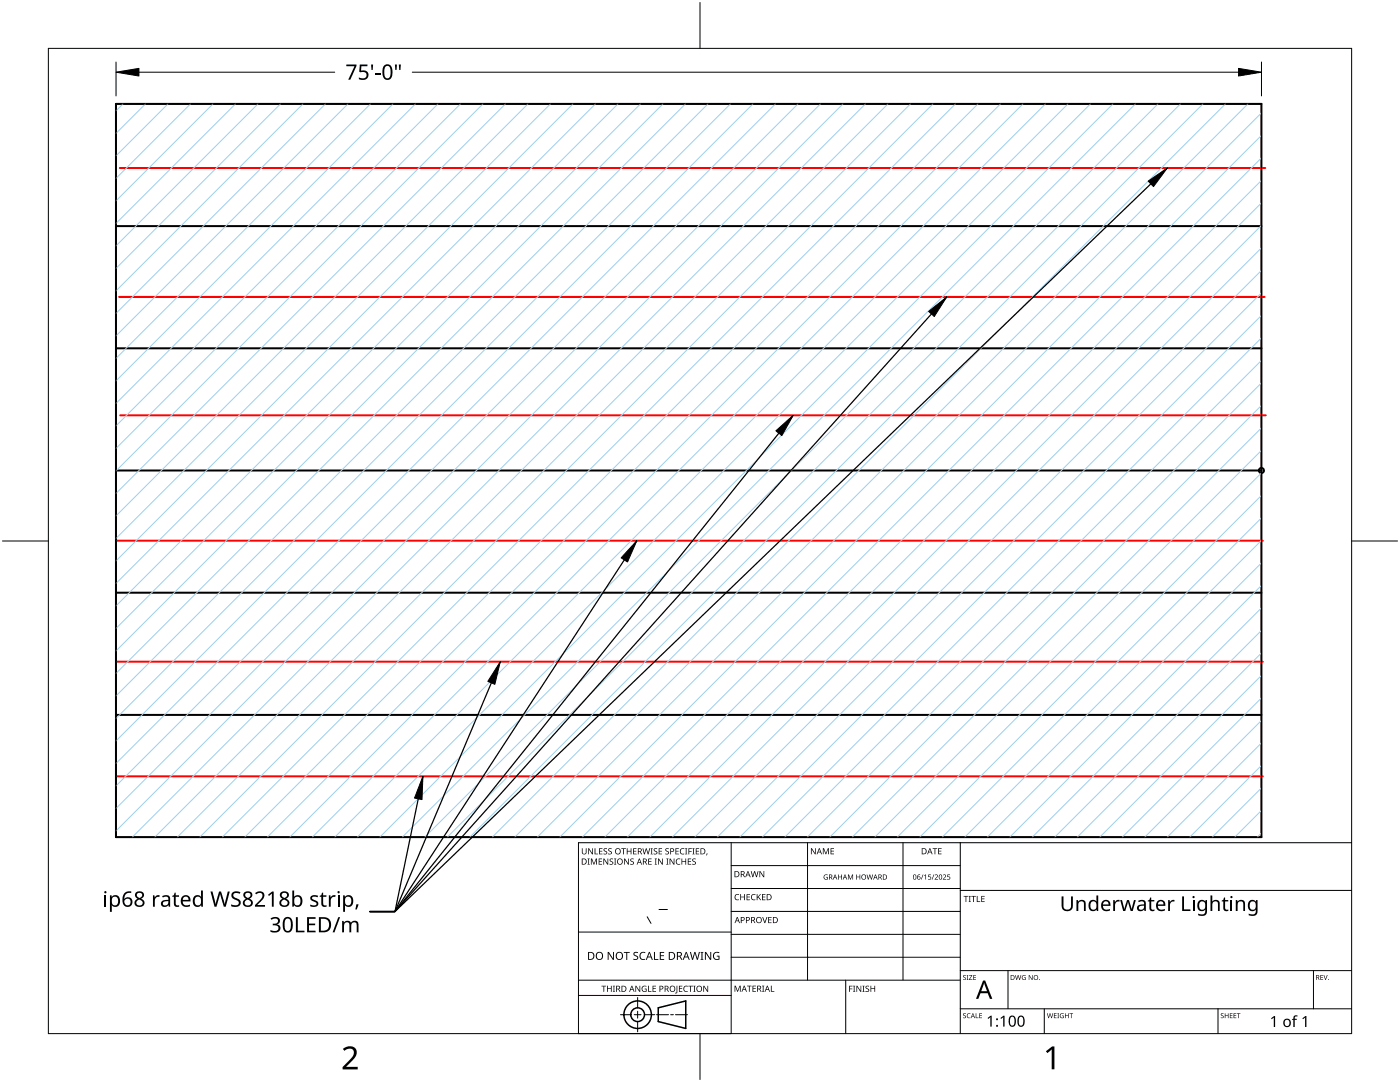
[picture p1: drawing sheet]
<svg xmlns="http://www.w3.org/2000/svg" width="279mm" height="216mm" viewBox="0 0 279 216" stroke-linecap="round" stroke-linejoin="round" font-family="sans-serif">
<path d="M23.1 20.7h228.6v146.3h-228.6zM23.1 45.1h228.6M23.1 69.5h228.6M23.1 93.9h228.6M23.1 118.3h228.6M23.1 142.7h228.6" fill="none" stroke="#000" stroke-width=".4"/>
<circle cx="251.7" cy="93.9" r=".5" fill="none" stroke="#000" stroke-width=".4"/>
<path d="M23.9 33.5h228.6M23.8 59.2h228.6M24 82.9h228.6M23.4 107.9h228.6M23.4 132h228.6M23.4 154.9h228.6" fill="none" stroke="#f00" stroke-width=".4"/>
<g fill="none" stroke="#9dcfed" stroke-width=".2">
<path d="M24.5 20.7l-1.3 1.4M29 20.7l-5.8 5.9M33.5 20.7l-10.3 10.4M38 20.7l-14.8 14.9M42.5 20.7l-19.3 19.4M47 20.7l-23.8 23.9M51.5 20.7l-28.3 28.4M56 20.7l-32.8 32.9M60.5 20.7l-37.3 37.3M65 20.7l-41.8 41.8M69.4 20.7l-46.2 46.3M73.9 20.7l-50.7 50.8"/>
<path d="M78.4 20.7l-55.2 55.3M82.9 20.7l-59.7 59.8M87.4 20.7l-64.2 64.3M91.9 20.7l-68.7 68.8M96.4 20.7l-73.2 73.3M100.9 20.7l-77.7 77.8M105.4 20.7l-82.2 82.2M109.9 20.7l-86.7 86.7M114.3 20.7l-91.1 91.2M118.8 20.7l-95.6 95.7M123.3 20.7l-100.1 100.2M127.8 20.7l-104.6 104.7"/>
<path d="M132.3 20.7l-109.1 109.2M136.8 20.7l-113.6 113.7M141.3 20.7l-118.1 118.2M145.8 20.7l-122.6 122.7M150.3 20.7l-127.1 127.1M154.8 20.7l-131.6 131.6M159.2 20.7l-136 136.1M163.7 20.7l-140.5 140.6M168.2 20.7l-145 145.1M172.7 20.7l-146.3 146.4M177.2 20.7l-146.3 146.4M181.7 20.7l-146.3 146.4"/>
<path d="M186.2 20.7l-146.3 146.4M190.7 20.7l-146.4 146.4M195.2 20.7l-146.4 146.4M199.7 20.7l-146.4 146.4M204.1 20.7l-146.3 146.4M208.6 20.7l-146.3 146.4M213.1 20.7l-146.3 146.4M217.6 20.7l-146.3 146.4M222.1 20.7l-146.3 146.4M226.6 20.7l-146.3 146.4M231.1 20.7l-146.3 146.4M235.6 20.7l-146.3 146.4"/>
<path d="M240.1 20.7l-146.4 146.4M244.6 20.7l-146.4 146.4M249 20.7l-146.3 146.4M251.8 22.5l-144.6 144.6M251.8 27l-140.1 140.1M251.8 31.5l-135.6 135.6M251.8 36l-131.1 131.1M251.8 40.5l-126.6 126.6M251.8 45l-122.1 122.1M251.8 49.5l-117.6 117.6M251.8 53.9l-113.2 113.2M251.8 58.4l-108.7 108.7"/>
<path d="M251.8 62.9l-104.2 104.2M251.8 67.4l-99.7 99.7M251.8 71.9l-95.2 95.2M251.8 76.4l-90.7 90.7M251.8 80.9l-86.2 86.2M251.8 85.4l-81.7 81.7M251.8 89.9l-77.2 77.2M251.8 94.4l-72.7 72.7M251.8 98.8l-68.3 68.3M251.8 103.3l-63.8 63.8M251.8 107.8l-59.3 59.3M251.8 112.3l-54.8 54.8"/>
<path d="M251.8 116.8l-50.3 50.3M251.8 121.3l-45.8 45.8M251.8 125.8l-41.3 41.3M251.8 130.3l-36.8 36.8M251.8 134.8l-32.3 32.3M251.8 139.3l-27.8 27.8M251.8 143.7l-23.4 23.4M251.8 148.2l-18.9 18.9M251.8 152.7l-14.4 14.4M251.8 157.2l-9.9 9.9M251.8 161.7l-5.4 5.4M251.8 166.2l-.9 .9"/>
</g>
<path d="M23.2 20.7h228.6v146.4h-228.6z" fill="none" stroke="#000" stroke-width=".2"/>
<path d="M9.7 9.7h260v196.5h-260z" fill="none" stroke="#000" stroke-width=".2"/>
<path d="M139.7 .5v9.2M.5 108h9.2M269.7 108h9.2M139.7 206.2v9.2" fill="none" stroke="#000" stroke-width=".2"/>
<path d="M68.4 209.3a1.64 1.64 0 0 1 2.8 .4 2.52 2.52 0 0 1-1.2 2.2l-.9 1h2.3v.5h-3v-.5l1.2-1.2a1.95 1.95 0 0 0 .9-2.1 1.23 1.23 0 0 0-1.8 .1zM208.7 209.8l1.3-1h.4v4.6h-.5v-4l-.9 .7z" fill="#000"/>
<g fill="none" stroke="#000" stroke-width=".2">
<path d="M145.9 168.1v38.1h-30.5v-38.1h154.3M145.9 172.7h45.7M145.9 177.3h45.7M161.2 168.1v27.5M180.2 168.1v27.5M191.6 168.1v38.1M191.6 177.7h78.1M115.4 198.6h30.5M115.4 195.6h76.2M115.4 186h30.5M127.3 199v2.1M129.2 182.9l.7 1.4"/>
<path d="M131.5 181.5h1.7M145.9 181.9h45.7M145.9 186.4h45.7M145.9 191h45.7M168.8 195.6v10.6M191.6 193.7h78.1M201.2 193.7v7.6M262.1 193.7v7.6M123.8 202.5h2.1M126.6 202.5h1.3M127.3 201.8v1.4M127.3 203.8v2.1"/>
<path d="M128.6 202.5h2.1M131 202.5h2.4M133.8 202.5h.6M134.8 202.5h2.4M191.6 201.3h78.1M208.4 201.3v4.9M243.1 201.3v4.9"/>
</g>
<g fill="#000">
<path d="M116.1 169.3h.2v.8a.32 .32 0 0 0 .3 .3 .32 .32 0 0 0 .3-.3v-.8h.2v.8a.47 .47 0 0 1-.5 .4 .47 .47 0 0 1-.5-.5zM117.3 171.3h.4l-.1 .1v1l.1 .1h-.4l.1-.1v-1zM117.4 169.3h.2l.6 1v-1h.1v1.2h-.1l-.7-1v1h-.1zM117.9 171.3h.3l.3 1 .4-1h.2v1.2h-.1v-1l-.4 1h-.1l-.4-1v1h-.2zM118.7 169.3h.1v1h.6v.2h-.7zM119.5 171.3h.7v.1h-.6v.4h.5v.2h-.5v.4h.6v.1h-.7zM119.6 169.3h.6v.1h-.5v.4h.5v.1h-.5v.4h.5v.2h-.6zM120.5 169.4l.4-.1h.3l-.1 .1a.25 .25 0 0 0-.4-.1 .25 .25 0 0 0 0 .4 .4 .4 0 0 1 .5 .3 .4 .4 0 0 1-.3 .5 .4 .4 0 0 1-.5-.2h.2a.27 .27 0 0 0 .4-.1 .27 .27 0 0 0-.3-.3l-.2-.2zM120.4 171.3h.2l.6 1v-1h.2v1.2h-.2l-.6-1v1h-.2zM121.4 169.4l.5-.1h.2v.1a.25 .25 0 0 0-.4-.1 .25 .25 0 0 0 0 .4 .4 .4 0 0 1 .4 .3 .4 .4 0 0 1-.2 .5 .4 .4 0 0 1-.5-.2h.1a.27 .27 0 0 0 .5-.1 .27 .27 0 0 0-.4-.3l-.2-.2zM121.7 171.4l.4-.1 .3 .1-.1 .1a.25 .25 0 0 0-.4-.1 .25 .25 0 0 0 0 .4 .4 .4 0 0 1 .5 .3 .4 .4 0 0 1-.3 .5 .4 .4 0 0 1-.5-.3l.2 .1a.27 .27 0 0 0 .4-.2 .27 .27 0 0 0-.3-.3l-.2-.2zM122.5 171.3h.5l-.2 .1v1l.2 .1h-.5l.2-.1v-1z"/>
<path d="M124 169.3h.9v.1h-.4v1.1h-.1v-1.1h-.4zM124.6 171.3h.1l.7 1v-1h.1v1.2h-.2l-.6-1v1h-.1zM125.1 169.3h.1v.5h.7v-.5h.1v1.2h-.1v-.6h-.7v.6h-.1zM125.8 171.4l.5-.1 .2 .1v.1a.25 .25 0 0 0-.4-.1 .25 .25 0 0 0 0 .4 .4 .4 0 0 1 .4 .3 .4 .4 0 0 1-.2 .5 .4 .4 0 0 1-.5-.3l.1 .1a.27 .27 0 0 0 .5-.2 .27 .27 0 0 0-.4-.3l-.2-.2zM126.4 169.3h.6v.1h-.5v.4h.5v.1h-.5v.4h.5v.2h-.6zM128.2 169.3h.2l.2 1 .3-1h.2l.2 1 .3-1h.1l-.3 1.2h-.1l-.3-1.1-.3 1.1h-.2zM129.4 171.3h.6v.1h-.5v.4h.5v.2h-.5v.4h.5v.1h-.6zM129.8 169.3h.5l-.2 .1v1l.2 .1h-.5l.2-.1v-1zM130.7 171.3h.4l-.1 .1v1l.1 .1h-.4l.1-.1v-1zM130.5 169.4l.4-.1h.3l-.1 .1a.25 .25 0 0 0-.4-.1 .25 .25 0 0 0 0 .4 .4 .4 0 0 1 .5 .3 .4 .4 0 0 1-.3 .5 .4 .4 0 0 1-.5-.2h.2a.27 .27 0 0 0 .4-.1 .27 .27 0 0 0-.3-.3l-.2-.2zM131.4 169.3h.7v.1h-.5v.4h.5v.1h-.5v.4h.5v.2h-.7zM131.3 171.3h.2l.7 1-.1-1h.2v1.2h-.2l-.6-1v1h-.2z"/>
<path d="M133 171.3h.4l-.1 .1v1l.1 .1h-.4l.1-.1v-1zM132.8 169.4l.4-.1h.3l-.1 .1a.25 .25 0 0 0-.3-.1 .25 .25 0 0 0 0 .4 .4 .4 0 0 1 .4 .3 .4 .4 0 0 1-.3 .5 .4 .4 0 0 1-.4-.2h.1a.27 .27 0 0 0 .5-.1 .27 .27 0 0 0-.4-.3l-.2-.2zM133.6 171.3h.2l.7 1v-1h.1v1.2h-.2l-.6-1v1h-.2zM135 171.5l.5-.2 .3 .1-.1 .1a.49 .49 0 0 0-.7 .4 .49 .49 0 0 0 .7 .5 .52 .52 0 0 1-.6 0 .52 .52 0 0 1-.2-.6zM134.8 169.3h.7v.1h-.6v.4h.5v.1h-.5v.4h.6v.2h-.7zM135.8 169.4l.5-.2 .3 .1-.1 .1a.49 .49 0 0 0-.7 .5 .49 .49 0 0 0 .8 .4 .52 .52 0 0 1-.7 .1 .52 .52 0 0 1-.2-.6zM136 171.3h.2v.5h.6v-.5h.1v1.2h-.1v-.5h-.6v.5h-.2zM136.7 169.3h.5l-.2 .1v1l.2 .1h-.5l.2-.1v-1zM137.4 169.3h.7v.1h-.6v.4h.5v.2h-.5v.5h-.1zM137.3 171.3h.6v.1h-.5v.4h.5v.2h-.5v.4h.5v.1h-.6zM138.2 169.3h.4l-.1 .1v1l.1 .1h-.4l.1-.1v-1zM138.2 171.4l.4-.1 .3 .1-.1 .1a.25 .25 0 0 0-.4-.1 .25 .25 0 0 0 0 .4 .4 .4 0 0 1 .5 .3 .4 .4 0 0 1-.3 .5 .4 .4 0 0 1-.5-.3l.2 .1a.27 .27 0 0 0 .4-.2 .27 .27 0 0 0-.3-.3l-.2-.2z"/>
<path d="M138.9 169.3h.6v.1h-.5v.4h.5v.1h-.5v.4h.5v.2h-.6zM141 170.3h.2l-.3 .4zM146.8 178.6l.4-.2 .3 .1v.1a.49 .49 0 0 0-.7 .4 .49 .49 0 0 0 .7 .5 .52 .52 0 0 1-.7 0 .52 .52 0 0 1-.2-.6zM147.7 178.4h.2v.5h.6v-.5h.2v1.2h-.2v-.5h-.6v.5h-.2zM149 178.4h.7v.1h-.5v.4h.4v.2h-.4v.4h.5v.1h-.7zM150 178.6l.5-.2 .3 .1-.1 .1a.49 .49 0 0 0-.7 .4 .49 .49 0 0 0 .8 .5 .52 .52 0 0 1-.7 0 .52 .52 0 0 1-.2-.6zM149.8 173.8h.2l.2 1.1 .3-1.1h.2l.3 1.1 .2-1.1h.2l-.3 1.2h-.2l-.3-1-.3 1h-.1zM151 178.4h.2v.6l.5-.6h.2l-.5 .5 .5 .7h-.2l-.4-.6-.1 .6h-.2zM151.6 173.8h.1l.7 1v-1h.1v1.2h-.2l-.6-1v1h-.1zM152.1 178.4h.7v.1h-.6v.4h.5v.2h-.5v.4h.6v.1h-.7zM161.8 169.3h.2l.7 1v-1h.1v1.2h-.2l-.6-1v1h-.2zM164.2 169.3h.2l.4 .9 .4-.9h.2v1.2h-.1v-1.1l-.4 1.1h-.1l-.4-1.1v1.1h-.2z"/>
<path d="M164.5 174.6l.5-.1h.2l-.1 .2a.42 .42 0 0 0-.6 .3 .42 .42 0 0 0 .6 .4v-.3h-.2v-.1h.3v.5a.56 .56 0 0 1-.7-.1 .56 .56 0 0 1 0-.8zM165.8 169.3h.6v.1h-.5v.4h.5v.1h-.5v.4h.5v.2h-.6zM167.3 174.5h.1v.4h.5v-.4h.1v1h-.1v-.5h-.5v.5h-.1zM169.2 174.5h.2l.3 .8 .4-.8h.1v1h-.1v-.9l-.4 .9-.4-.9v.9h-.1zM170.9 174.5h.1v.4h.5v-.4h.2v1h-.2v-.5h-.5v.5h-.1zM172.9 174.5h.2l.2 .9 .2-.9h.2l.2 .9 .2-.9h.1l-.2 1h-.2l-.2-.9-.3 .9h-.1zM184.2 174.5h.1l-.4 1h-.1zM184.4 174.7l.4-.2v1h-.1v-.9l-.2 .2zM185.3 174.5h.5v.1h-.4v.3a.34 .34 0 0 1 .4 .2 .34 .34 0 0 1-.1 .4 .34 .34 0 0 1-.5-.1 .27 .27 0 0 0 .4 .1 .27 .27 0 0 0 .1-.4 .27 .27 0 0 0-.4-.1zM186.3 174.5h.2l-.4 1h-.1zM186.1 169.3h.9v.1h-.3v1.1h-.2v-1.1h-.4zM186.5 174.6a.37 .37 0 0 1 .6 0 .37 .37 0 0 1-.2 .6l-.2 .2h.5v.1h-.7l.3-.4a.27 .27 0 0 0 .3-.3 .27 .27 0 0 0-.4-.2z"/>
<path d="M187.2 169.3h.7v.1h-.5v.4h.5v.1h-.5v.4h.5v.2h-.7zM188.2 174.6a.37 .37 0 0 1 .6 0 .37 .37 0 0 1-.3 .6l-.2 .2h.5v.1h-.6l.2-.4a.27 .27 0 0 0 .3-.3 .27 .27 0 0 0-.4-.2zM189.1 174.5h.5v.1h-.4v.3a.34 .34 0 0 1 .4 .2 .34 .34 0 0 1-.1 .4 .34 .34 0 0 1-.5-.1 .27 .27 0 0 0 .4 .1 .27 .27 0 0 0 .1-.4 .27 .27 0 0 0-.4-.1zM192.3 178.8h.9v.1h-.3v1.1h-.2v-1.1h-.4zM193.3 178.8h.5l-.2 .1v1l.2 .1h-.5l.2-.1v-1zM193.8 178.8h1v.1h-.4v1.1h-.2v-1.1h-.4zM194.9 178.8h.2v1.1h.5v.1h-.7zM195.8 178.8h.7v.1h-.5v.4h.5v.1h-.5v.5h.5v.1h-.7zM211.9 178.9h.3v1.9a.76 .76 0 0 0 .8 .7 .76 .76 0 0 0 .8-.7v-1.9h.3v1.9a1.12 1.12 0 0 1-1.1 1 1.12 1.12 0 0 1-1.1-1.1zM222.2 179.6h.3v.4l.4-.4h.5v.3h-.5l-.3 .3-.1 1.6h-.3zM233.1 179.6h.3l.1 .4 .4-.4h.5v.3h-.5l-.3 .3-.1 1.6h-.4zM120 196.7h1v.1h-.4v1.1h-.2v-1.1h-.4z"/>
<path d="M121.1 196.7h.2v.5h.6v-.5h.2v1.2h-.2v-.6h-.6v.6h-.2zM121.3 190h.2l.8 1.3v-1.3h.2v1.5h-.2l-.8-1.3v1.3h-.2zM122.3 196.7h.4l-.1 .1v1l.1 .1h-.4l.2-.1v-1zM124.5 190h1.2v.1h-.5v1.4h-.2v-1.4h-.5zM126.5 190.1l.3-.2 .5 .1-.1 .2a.33 .33 0 0 0-.6 .1 .33 .33 0 0 0 .4 .4 .47 .47 0 0 1 .3 .6 .47 .47 0 0 1-.6 .2h-.3v-.2l.2 .1a.35 .35 0 0 0 .6-.2 .35 .35 0 0 0-.5-.4l-.3-.3zM126.8 196.7h.2l.6 1v-1h.2v1.2h-.2l-.7-1 .1 1h-.2zM127.8 190.1l.6-.2 .4 .1-.1 .2a.63 .63 0 0 0-.9 .6 .63 .63 0 0 0 1 .5v.2a.83 .83 0 0 1-1.1-.3 .83 .83 0 0 1 .1-1.1zM128.2 196.8l.6-.1 .2 .1v.1a.5 .5 0 0 0-.8 .4 .5 .5 0 0 0 .7 .5v-.4h-.3v-.1h.4v.6a.66 .66 0 0 1-.8-.2 .66 .66 0 0 1 0-.9zM129.3 196.7h.2v1.1h.5v.1h-.7zM130.5 190h.2v1.4h.7v.1h-.9zM130.2 196.7h.7v.1h-.5v.4h.5v.1h-.5v.5h.5v.1h-.7zM131.7 190h.9v.1h-.7v.5h.6v.2h-.6v.6h.7v.1h-.9z"/>
<path d="M135 196.7h.2v1.3l-.1 .2h-.3l-.1-.1 .3-.2zM135.5 196.7h.7v.1h-.5v.4h.4v.1h-.4v.5h.5v.1h-.7zM136.5 196.8l.5-.1 .3 .1-.1 .1a.49 .49 0 0 0-.7 .4 .49 .49 0 0 0 .8 .4 .52 .52 0 0 1-.7 .1 .52 .52 0 0 1-.2-.6zM137.4 196.7h.9v.1h-.4v1.1h-.1v-1.1h-.4zM138.4 196.7h.4l-.1 .1v1l.1 .1h-.4l.1-.1v-1zM137.7 190h.2l.3 1.3 .4-1.3h.2l.4 1.3 .3-1.3h.2l-.4 1.5h-.2l-.4-1.3-.4 1.3h-.2zM139.8 190h.6l-.2 .1v1.3l.2 .1h-.6l.2-.1v-1.3zM140.4 196.7h.1l.7 1v-1h.1v1.2h-.1l-.7-1v1h-.1zM140.7 190h.2l.9 1.3-.1-1.3h.2v1.5h-.2l-.8-1.3v1.3h-.2zM142.5 190.1l.6-.2 .5 .1-.1 .2a.65 .65 0 0 0-1 .5 .65 .65 0 0 0 .9 .6v-.4h-.4v-.2h.6v.8a.86 .86 0 0 1-1.1-.2 .86 .86 0 0 1 0-1.2zM146.6 196.7h.2l.4 1 .4-1h.2v1.2h-.1v-1.1l-.4 1.1h-.2l-.4-1.1v1.1h-.1zM149.1 196.7h.9v.1h-.4v1.1h-.1v-1.1h-.4z"/>
<path d="M150.2 196.7h.7v.1h-.6v.4h.5v.1h-.5v.5h.6v.1h-.7zM152.1 183h.2l.3 1 .4-1h.1l-.4 1.2h-.1zM152.1 196.7h.4l-.1 .1v1l.1 .1h-.4l.1-.1v-1zM153.8 196.7h.2v1.1h.5v.1h-.7zM153.3 183h.7v.1h-.5v.4h.5v.1h-.5v.5h.5v.1h-.7zM169.5 196.7h.6v.1h-.5v.5h.5v.1h-.5v.5h-.1zM170.2 196.7h.5l-.2 .1v1l.2 .1h-.5l.2-.1v-1zM170.9 196.7h.2l.6 1v-1h.2v1.2h-.2l-.6-1v1h-.2zM172.1 196.7h.5l-.2 .1v1l.2 .1h-.5l.2-.1v-1zM172.8 196.8l.4-.1h.2v.2a.25 .25 0 0 0-.4-.1 .25 .25 0 0 0 0 .4 .4 .4 0 0 1 .5 .3 .4 .4 0 0 1-.3 .4 .4 .4 0 0 1-.5-.2l.2 .1a.27 .27 0 0 0 .4-.2 .27 .27 0 0 0-.3-.3l-.3-.2zM173.7 196.7h.2v.5h.6v-.5h.2v1.2h-.2v-.6h-.6v.6h-.2zM192.2 194.7l.4-.1h.2l-.1 .1a.24 .24 0 0 0-.3 0 .24 .24 0 0 0-.1 .3 .24 .24 0 0 0 .4 .1 .31 .31 0 0 1 0 .4 .31 .31 0 0 1-.5-.1 .24 .24 0 0 0 .3 .1 .24 .24 0 0 0 .1-.3l-.4-.3z"/>
<path d="M192.9 194.6h.4l-.1 .1v.7l.1 .1h-.4l.1-.1v-.7zM193.4 194.6h.6l-.5 .8h.6v.1h-.7l.5-.8h-.5zM194.2 194.6h.6v.1h-.4v.3h.4v.1h-.4v.3h.4v.1h-.6zM202.6 194.6h.1l.2 .8 .2-.8h.2l.2 .8 .2-.8h.1l-.2 .9h-.2l-.2-.8-.2 .8h-.2zM204 194.7l.4-.1h.3l-.1 .1a.4 .4 0 0 0-.6 .4 .4 .4 0 0 0 .6 .3v-.3l-.2-.1h.3v.5a.53 .53 0 0 1-.7-.1 .53 .53 0 0 1 0-.7zM205.3 194.6h.1l.6 .8v-.8h.1v.9h-.2l-.5-.8v.8h-.1zM214.8 179.6h.3l.1 .3a.83 .83 0 0 1 .9-.3 .83 .83 0 0 1 .6 .8v1.4h-.4v-1.4a.59 .59 0 0 0-.7-.5 .59 .59 0 0 0-.4 .7v1.2h-.4zM223.6 179.6h.3l.5 1.8 .5-1.8h.4l.5 1.8 .5-1.8h.4l-.6 2.2h-.5l-.5-1.8-.5 1.8h-.4zM229.5 179.1h.2v.5h.7v.3h-.7v1.2l.2 .4h.5v.3a.67 .67 0 0 1-1-.7v-1.2h-.3v-.2l.3-.1zM235.9 178.9h.4v2.6h1.3v.3h-1.7zM241.6 178.7h.3v1.2a.84 .84 0 0 1 .9-.3 .84 .84 0 0 1 .6 .8v1.4h-.3v-1.4a.59 .59 0 0 0-.7-.5 .59 .59 0 0 0-.5 .8v1.1h-.3zM244.3 179.1h.2v.5h.6v.3h-.6v1.2l.2 .4h.4v.3a.67 .67 0 0 1-1-.7v-1.2h-.3v-.2l.3-.1z"/>
<path d="M246.6 179.6h.3l.1 .3a.83 .83 0 0 1 .9-.3 .83 .83 0 0 1 .6 .8v1.4h-.4v-1.4a.59 .59 0 0 0-.7-.5 .59 .59 0 0 0-.4 .7v1.2h-.4zM263.5 194.6h.6v.1h-.5v.3h.4v.1h-.4v.3h.5v.1h-.6zM264.1 194.6h.2l.2 .8 .3-.8h.2l-.4 .9h-.1zM192.2 202.3l.4-.1h.2l-.1 .1a.24 .24 0 0 0-.3 0 .24 .24 0 0 0-.1 .3 .24 .24 0 0 0 .4 .1 .31 .31 0 0 1 0 .5 .31 .31 0 0 1-.5-.2 .24 .24 0 0 0 .3 .1 .24 .24 0 0 0 .1-.3l-.4-.2zM193.1 202.3l.3-.1h.3l-.1 .1a.39 .39 0 0 0-.5 .4 .39 .39 0 0 0 .5 .3 .46 .46 0 0 1-.6 0 .46 .46 0 0 1 .1-.7zM194.7 202.2h.1v.8h.5v.2h-.6zM195.4 202.2h.6v.1h-.4v.3h.4v.1h-.4v.4h.4v.1h-.6zM197.1 203.1l.6-.4h.2v2.2h-.3l.1-1.9-.5 .3zM199.7 203.1l.6-.4h.2v2.2h-.3v-1.9l-.4 .3zM209 202.2h.1l.2 .8 .2-.8h.1l.3 .8 .2-.8h.1l-.3 1h-.1l-.2-.9-.3 .9h-.1zM210.3 202.2h.6v.1h-.4v.3h.3v.1h-.3v.4h.4v.1h-.6zM211 202.2h.4l-.2 .1v.8l.2 .1h-.4l.1-.1v-.8z"/>
<path d="M211.6 202.3l.7-.1-.1 .1a.4 .4 0 0 0-.6 .4 .4 .4 0 0 0 .6 .3v-.2l-.2-.2h.3v.5a.53 .53 0 0 1-.7-.1 .53 .53 0 0 1 0-.7zM212.5 202.2h.2v.4h.5v-.4h.1v1h-.1v-.5h-.5v.5h-.2zM213.4 202.2h.8v.1h-.3v.9h-.2v-.9h-.3zM243.7 202.3l.3-.1h.2v.1a.24 .24 0 0 0-.3 0 .24 .24 0 0 0-.1 .3 .24 .24 0 0 0 .3 .1 .31 .31 0 0 1 0 .5 .31 .31 0 0 1-.5-.2 .24 .24 0 0 0 .4 .1 .24 .24 0 0 0 0-.3l-.3-.2zM244.4 202.2h.2v.4h.5v-.4h.1v1h-.1v-.5h-.5v.5h-.2zM245.4 202.2h.6v.1h-.4v.3h.4v.1h-.4v.4h.4v.1h-.6zM246.2 202.2h.5v.1h-.4v.3h.4v.1h-.4v.4h.4v.1h-.5zM246.8 202.2h.8v.1h-.3v.9h-.2v-.9h-.3zM253.7 203.2l.6-.5h.2v2.2h-.3v-1.9l-.4 .4zM258.2 202.7l.3-.1h.5l-.1 .3-.4-.1-.1 .2v.3h.4v.2h-.4v1.4h-.3v-1.4h-.3l.3-.2zM259.9 203.2l.6-.5h.2v2.2h-.2v-1.9l-.5 .4z"/>
<path d="M116.1 171.3h.4a.61 .61 0 0 1 .6 .6 .61 .61 0 0 1-.6 .6h-.4zM116.3 171.4v1h.1a.48 .48 0 0 0 .5-.5 .48 .48 0 0 0-.4-.5z"/>
<path d="M122.7 169.9a.61 .61 0 0 1 1.2 0 .61 .61 0 0 1-1.2 0zM122.9 169.9a.45 .45 0 0 0 .9 0 .45 .45 0 0 0-.9 0z"/>
<path d="M123.1 171.9a.61 .61 0 0 1 1.2 0 .61 .61 0 0 1-1.2 0zM123.3 171.9a.45 .45 0 0 0 .9 0 .45 .45 0 0 0-.9 0z"/>
<path d="M127.3 169.3h.3a.35 .35 0 0 1 .5 .2 .35 .35 0 0 1-.3 .4l.4 .6h-.2l-.3-.5h-.3v.5h-.1zM127.4 169.4v.4h.2a.23 .23 0 0 0 .3-.2 .23 .23 0 0 0-.3-.2z"/>
<path d="M127.5 171.3h.2l.4 1.2h-.1l-.2-.4h-.4l-.2 .4h-.1zM127.6 171.5l-.2 .5h.4z"/>
<path d="M128.3 171.3h.3a.35 .35 0 0 1 .5 .2 .35 .35 0 0 1-.3 .5l.4 .5h-.2l-.3-.5h-.2v.5h-.2zM128.5 171.4v.5h.1a.23 .23 0 0 0 .3-.2 .23 .23 0 0 0-.3-.3z"/>
<path d="M133.8 169.3h.3a.41 .41 0 0 1 .4 .5 .41 .41 0 0 1-.6 .2v.5h-.1zM133.9 169.4v.5a.29 .29 0 0 0 .5-.3 .29 .29 0 0 0-.5-.2z"/>
<path d="M139.8 169.3h.4a.61 .61 0 0 1 .6 .6 .61 .61 0 0 1-.7 .6h-.3zM140 169.4v.9h.1a.48 .48 0 0 0 .5-.4 .48 .48 0 0 0-.4-.5z"/>
<path d="M146.6 173.8h.4a.61 .61 0 0 1 .6 .6 .61 .61 0 0 1-.7 .6h-.3zM146.7 174v.9h.2a.48 .48 0 0 0 .5-.5 .48 .48 0 0 0-.5-.4z"/>
<path d="M147.8 173.8h.4a.35 .35 0 0 1 .4 .3 .35 .35 0 0 1-.2 .4l.3 .5h-.2l-.3-.5h-.2v.5h-.2zM148 174v.4h.2a.23 .23 0 0 0 .3-.2 .23 .23 0 0 0-.3-.2z"/>
<path d="M149.2 173.8h.1l.5 1.2h-.1l-.2-.3h-.5l-.1 .3h-.2zM149.3 174l-.2 .5h.4z"/>
<path d="M153 178.4h.4a.61 .61 0 0 1 .6 .6 .61 .61 0 0 1-.6 .6h-.4zM153.2 178.5v1h.1a.48 .48 0 0 0 .5-.5 .48 .48 0 0 0-.4-.5z"/>
<path d="M163.4 169.2h.2l.5 1.3h-.2l-.2-.4h-.4l-.2 .4h-.1zM163.5 169.4l-.2 .6h.4z"/>
<path d="M165.5 174.5h.2a.29 .29 0 0 1 .4 .2 .29 .29 0 0 1-.2 .4l.3 .4h-.2l-.2-.4h-.2v.4h-.1zM165.6 174.6v.4h.1a.2 .2 0 0 0 .3-.2 .2 .2 0 0 0-.3-.2z"/>
<path d="M166.6 174.5h.1l.4 1h-.1l-.1-.3h-.4l-.2 .3h-.1zM166.7 174.6l-.2 .5h.3z"/>
<path d="M168.6 174.5h.1l.4 1h-.1l-.2-.3h-.4l-.1 .3h-.1zM168.6 174.6l-.1 .5h.3z"/>
<path d="M171.8 175a.51 .51 0 0 1 1 0 .51 .51 0 0 1-1 0zM172 175a.4 .4 0 0 0 .8 0 .4 .4 0 0 0-.8 0z"/>
<path d="M174.7 174.5h.1l.4 1h-.2l-.1-.3h-.4l-.1 .3h-.1zM174.7 174.6l-.1 .5h.3z"/>
<path d="M175.3 174.5h.3a.29 .29 0 0 1 .4 .2 .29 .29 0 0 1-.2 .4l.2 .4h-.1l-.3-.4h-.2v.4h-.1zM175.4 174.6v.4h.2a.2 .2 0 0 0 .2-.2 .2 .2 0 0 0-.2-.2z"/>
<path d="M176.2 174.5h.3a.51 .51 0 0 1 .5 .5 .51 .51 0 0 1-.5 .5h-.3zM176.3 174.6v.8h.4l.2-.3-.1-.3z"/>
<path d="M182.3 174.6h.4l.2 .5a.38 .38 0 0 1-.5 .4 .38 .38 0 0 1-.2-.6zM182.4 174.6v.1a.39 .39 0 0 0-.1 .4 .39 .39 0 0 0 .4 .3 .4 .4 0 0 0 .1-.5 .4 .4 0 0 0-.4-.3z"/>
<path d="M183.2 174.6l.4-.1-.3 .2-.1 .3a.33 .33 0 0 1 .5 .1 .33 .33 0 0 1-.3 .5 .33 .33 0 0 1-.4-.4zM183.1 175.2a.25 .25 0 0 0 .5 0 .25 .25 0 0 0-.5 0z"/>
<path d="M184 169.3h.3a.61 .61 0 0 1 .6 .6 .61 .61 0 0 1-.6 .6h-.3zM184.1 169.4v.9h.2a.48 .48 0 0 0 .5-.4 .48 .48 0 0 0-.5-.5z"/>
<path d="M185.5 169.2h.1l.5 1.3h-.1l-.2-.4h-.5l-.1 .4h-.2zM185.6 169.4l-.2 .6h.4z"/>
<path d="M187.5 174.6h.4l.1 .5a.38 .38 0 0 1-.4 .4 .38 .38 0 0 1-.2-.6zM187.6 174.6l-.1 .1a.39 .39 0 0 0-.1 .4 .39 .39 0 0 0 .4 .3 .4 .4 0 0 0 .2-.5 .4 .4 0 0 0-.4-.3z"/>
<path d="M117.4 190h.4a.79 .79 0 0 1 .8 .8 .79 .79 0 0 1-.8 .7h-.4zM117.6 190.1v1.3h.2a.62 .62 0 0 0 .6-.6 .62 .62 0 0 0-.6-.7z"/>
<path d="M119.1 190.1a.77 .77 0 0 1 1.1 .1 .77 .77 0 0 1-.2 1.1 .77 .77 0 0 1-1.1-.2v-.5zM119.3 190.2a.63 .63 0 0 0-.2 .9 .63 .63 0 0 0 .8 .2 .63 .63 0 0 0 .2-.8 .63 .63 0 0 0-.8-.3z"/>
<path d="M123 196.7h.3a.35 .35 0 0 1 .4 .2 .35 .35 0 0 1-.2 .5l.3 .5h-.1l-.3-.5h-.3v.5h-.1zM123.1 196.8v.5h.2a.23 .23 0 0 0 .3-.3 .23 .23 0 0 0-.3-.2z"/>
<path d="M123.1 190.1a.77 .77 0 0 1 1.1 .1 .77 .77 0 0 1-.2 1.1 .77 .77 0 0 1-1.1-.2v-.5zM123.3 190.2a.63 .63 0 0 0-.2 .9 .63 .63 0 0 0 .8 .2 .63 .63 0 0 0 .2-.8 .63 .63 0 0 0-.8-.3z"/>
<path d="M124 196.7h.4a.61 .61 0 0 1 .6 .6 .61 .61 0 0 1-.6 .6h-.4zM124.2 196.8v1h.2a.48 .48 0 0 0 .5-.5 .48 .48 0 0 0-.5-.5z"/>
<path d="M126 196.7h.2l.4 1.2h-.1l-.2-.4h-.4l-.2 .4h-.1zM126.1 196.8l-.2 .6h.4z"/>
<path d="M129.5 189.9h.2l.6 1.6h-.2l-.2-.5h-.6l-.2 .5h-.2zM129.6 190.1l-.3 .8h.5z"/>
<path d="M131.6 196.7h.3a.41 .41 0 0 1 .5 .5 .41 .41 0 0 1-.6 .2v.5h-.2zM131.8 196.8v.5a.29 .29 0 0 0 .4-.2 .29 .29 0 0 0-.4-.3z"/>
<path d="M132.6 196.7h.4a.35 .35 0 0 1 .4 .2 .35 .35 0 0 1-.2 .5l.3 .5h-.2l-.3-.5h-.2v.5h-.2zM132.8 196.8v.5h.2a.23 .23 0 0 0 .3-.3 .23 .23 0 0 0-.3-.2z"/>
<path d="M133.5 190h.5a.79 .79 0 0 1 .7 .8 .79 .79 0 0 1-.8 .7h-.4zM133.7 190.1v1.3h.2a.62 .62 0 0 0 .6-.6 .62 .62 0 0 0-.6-.7z"/>
<path d="M133.6 197.3a.61 .61 0 0 1 1.2 0 .61 .61 0 0 1-1.2 0zM133.8 197.3a.45 .45 0 0 0 .9 0 .45 .45 0 0 0-.9 0z"/>
<path d="M135.1 190h.4a.45 .45 0 0 1 .6 .3 .45 .45 0 0 1-.3 .5l.4 .7h-.2l-.4-.6h-.3v.6h-.2zM135.3 190.1v.6h.2a.3 .3 0 0 0 .4-.3 .3 .3 0 0 0-.4-.3z"/>
<path d="M136.9 189.9h.1l.7 1.6h-.2l-.2-.5h-.7l-.1 .5h-.3zM137 190.1l-.3 .8h.5z"/>
<path d="M138.9 197.3a.61 .61 0 0 1 1.2 0 .61 .61 0 0 1-1.2 0zM139.1 197.3a.45 .45 0 0 0 .9 0 .45 .45 0 0 0-.9 0z"/>
<path d="M147.1 183h.1l.5 1.2h-.2l-.1-.4h-.5l-.2 .4h-.1zM147.1 183.1l-.2 .6h.4z"/>
<path d="M147.8 183h.4a.41 .41 0 0 1 .4 .5 .41 .41 0 0 1-.6 .2v.5h-.2zM148 183.1v.5a.29 .29 0 0 0 .5-.2 .29 .29 0 0 0-.5-.3z"/>
<path d="M148.5 196.7h.1l.5 1.2h-.2l-.1-.4h-.5l-.2 .4h-.1zM148.5 196.8l-.2 .6h.4z"/>
<path d="M148.9 183h.3a.41 .41 0 0 1 .4 .5 .41 .41 0 0 1-.6 .2v.5h-.1zM149 183.1v.5a.29 .29 0 0 0 .5-.2 .29 .29 0 0 0-.5-.3z"/>
<path d="M149.9 183h.3a.35 .35 0 0 1 .5 .2 .35 .35 0 0 1-.3 .5l.4 .5h-.2l-.3-.5h-.2v.5h-.2zM150.1 183.1v.5h.1a.23 .23 0 0 0 .3-.3 .23 .23 0 0 0-.3-.2z"/>
<path d="M151.1 196.7h.4a.35 .35 0 0 1 .4 .2 .35 .35 0 0 1-.2 .5l.3 .5h-.2l-.3-.5h-.2v.5h-.2zM151.3 196.8v.5h.2a.23 .23 0 0 0 .2-.3 .23 .23 0 0 0-.2-.2z"/>
<path d="M150.8 183.6a.61 .61 0 0 1 1.2 0 .61 .61 0 0 1-1.2 0zM151.1 183.6a.45 .45 0 0 0 .9 0 .45 .45 0 0 0-.9 0z"/>
<path d="M153.1 196.7h.1l.5 1.2h-.2l-.1-.4h-.5l-.2 .4h-.1zM153.1 196.8l-.2 .6h.4z"/>
<path d="M154.3 183h.3a.61 .61 0 0 1 .6 .6 .61 .61 0 0 1-.6 .6h-.3zM154.4 183.1v1h.2a.48 .48 0 0 0 .5-.5 .48 .48 0 0 0-.5-.5z"/>
<path d="M196.2 195.7h.4l1.4 3.6h-.4l-.5-1.1h-1.4l-.5 1.1h-.4zM196.4 196.1l-.6 1.7h1.2z"/>
<path d="M201.7 194.6h.3a.49 .49 0 0 1 .5 .5 .49 .49 0 0 1-.5 .4h-.3zM201.8 194.7v.7h.4l.1-.2v-.3z"/>
<path d="M206.2 195.1a.5 .5 0 0 1 1 0 .5 .5 0 0 1-1 0zM206.4 195.1a.36 .36 0 0 0 .7 0 .36 .36 0 0 0-.7 0z"/>
<path d="M217.6 179.7l.6-.1 .6 .3v-1.2h.4v3.1h-.3l-.1-.3a.96 .96 0 0 1-1.2 .2 .96 .96 0 0 1-.4-1.3zM217.8 180a.85 .85 0 0 0-.2 1 .85 .85 0 0 0 .9 .5 1.01 1.01 0 0 0-.2-1.6z"/>
<path d="M220 179.9a.94 .94 0 0 1 1.2-.2 .94 .94 0 0 1 .4 1.1h-1.5a.83 .83 0 0 0 .5 .7 .83 .83 0 0 0 .9-.1v.3a1.19 1.19 0 0 1-1.5-.3 1.19 1.19 0 0 1 0-1.5zM220.3 180l-.2 .5h1.1a.54 .54 0 0 0-.3-.6 .54 .54 0 0 0-.6 .1z"/>
<path d="M227.1 179.7a.9 .9 0 0 1 1-.2 .9 .9 0 0 1 .6 .8v1.5h-.3l-.1-.3a.71 .71 0 0 1-1.1 .2 .71 .71 0 0 1 .1-1.1l1-.1a.51 .51 0 0 0-.2-.6 .51 .51 0 0 0-.6 0l-.2 .1zM227.4 180.9a.47 .47 0 0 0 .2 .7 .47 .47 0 0 0 .6-.3l.1-.6z"/>
<path d="M231 179.9a.94 .94 0 0 1 1.1-.2 .94 .94 0 0 1 .5 1.1h-1.5a.83 .83 0 0 0 .5 .7 .83 .83 0 0 0 .9-.1v.3a1.19 1.19 0 0 1-1.6-.3 1.19 1.19 0 0 1 .1-1.5zM231.3 180l-.2 .5h1.1a.54 .54 0 0 0-.3-.6 .54 .54 0 0 0-.6 .1z"/>
<path d="M239.3 179.7a.9 .9 0 0 1 1.3 .2v-.3h.3v2.2a1.1 1.1 0 0 1-1.8 .8v-.3a.87 .87 0 0 0 1.4-.3v-.5a.96 .96 0 0 1-1.2 .2 .96 .96 0 0 1-.3-1.3zM239.6 180a.88 .88 0 0 0-.3 .9 .88 .88 0 0 0 .8 .6 .95 .95 0 0 0 0-1.6z"/>
<path d="M249.4 179.7a.9 .9 0 0 1 1.2 .2l.1-.3h.3v2.2a1.1 1.1 0 0 1-1.8 .8v-.3a.87 .87 0 0 0 1.4-.3v-.5a.96 .96 0 0 1-1.2 .2 .96 .96 0 0 1-.4-1.3zM249.6 180a.88 .88 0 0 0-.2 .9 .88 .88 0 0 0 .7 .6 .95 .95 0 0 0 0-1.6z"/>
<path d="M262.7 194.6h.2a.28 .28 0 0 1 .4 .1 .28 .28 0 0 1-.2 .4l.3 .4h-.2l-.2-.4h-.2v.4h-.1zM262.8 194.7v.3h.1a.19 .19 0 0 0 .3-.2 .19 .19 0 0 0-.3-.1z"/>
<path d="M194.1 202.2l.5 1-.3-.3h-.3l-.3 .3zM194.2 202.3l-.2 .4h.3z"/>
<path d="M201.6 202.8a.79 .79 0 0 1 .9 0 .79 .79 0 0 1 .2 1 .8 .8 0 0 1-.7 1.1 .8 .8 0 0 1-.7-1.1zM201.7 203a1.36 1.36 0 0 0 .2 1.6 .6 .6 0 0 0 .6-.8 .57 .57 0 0 0-.1-.7 .57 .57 0 0 0-.6-.2z"/>
<path d="M203.3 202.8a.79 .79 0 0 1 1 0 .79 .79 0 0 1 .2 1 .8 .8 0 0 1-.7 1.1 .8 .8 0 0 1-.8-1.1zM203.5 203a1.36 1.36 0 0 0 .2 1.6 .59 .59 0 0 0 .5-.8 .57 .57 0 0 0 0-.7 .57 .57 0 0 0-.6-.2z"/>
<path d="M256.3 203.5a.81 .81 0 0 1 1.2 .1 .81 .81 0 0 1-.2 1.1 .81 .81 0 0 1-1.1-.2l-.1-.6zM256.6 203.6a.6 .6 0 0 0-.2 .8 .6 .6 0 0 0 .8 .2l.1-.2a.56 .56 0 0 0 0-.7 .56 .56 0 0 0-.7-.1z"/>
<circle cx="238.2" cy="179" r=".22"/>
<circle cx="245.8" cy="179" r=".22"/>
<circle cx="207.5" cy="195.5" r=".09"/>
<circle cx="265.1" cy="195.5" r=".09"/>
<circle cx="199" cy="204.7" r=".2"/>
<circle cx="199" cy="203.4" r=".2"/>
</g>
<g fill="none" stroke="#000" stroke-width=".3">
<path d="M131.4 201.1l5.5-1.4v5.5l-5.5-1.4z"/>
<circle cx="127.3" cy="202.5" r="1.37"/>
<circle cx="127.3" cy="202.5" r="2.74"/>
</g>
<path d="M238.2 179.6v2.2M245.8 179.6v2.2" fill="none" stroke="#000" stroke-width=".36"/>
<path d="M23.2 12.4v6.7M27.7 14.4h39.1M82.3 14.4h164.9M251.8 12.4v6.7" fill="none" stroke="#000" stroke-width=".2"/>
<path d="M23.2 14.4l4.5-.8v1.6zM247.2 13.6l4.6 .8-4.6 .8zM229.1 36.1l3.9-2.6-2.8 3.7zM185.3 62.1l3.6-2.9-2.4 4zM154.8 86l3.5-3.1-2.3 4zM127.1 107.9l-1.9 4.2-1.2-.8zM99.8 132l-1 4.6-1.4-.6zM84.4 154.9l-.2 4.7-1.5-.4z" fill="#000" stroke="#000" stroke-width=".2"/>
<g fill="#000">
<path d="M69.1 12.9h2v.3l-1.2 2.7h-.4l1.2-2.7h-1.6zM71.8 12.9h1.5v.3h-1.2v.9a1.02 1.02 0 0 1 1.5 .8 1.02 1.02 0 0 1-1.4 1l-.6-.1v-.4a.88 .88 0 0 0 1 .3 .88 .88 0 0 0 .5-.9 .85 .85 0 0 0-1.2-.4l-.2-.1zM74.1 12.9h.4l-.1 1.1h-.3zM74.9 14.6h1v.3h-1zM78.8 12.9h.4l-.1 1.1h-.2zM79.6 12.9h.4l-.1 1.1h-.2zM30.5 178.6h.3l.1 .5 .4-.4 .6-.1-.1 .4h-.4a.73 .73 0 0 0-.5 .7v1.2h-.4zM65.6 178.6h.3l.1 .5 .4-.4 .6-.1-.1 .4h-.4a.73 .73 0 0 0-.5 .7v1.2h-.4zM34.9 178.1h.2v.5h.6v.3h-.6v1.4l.2 .3h.4v.3a.69 .69 0 0 1-1-.6v-1.4h-.3v-.1l.3-.2zM42 177.9h.4l.6 2.6 .7-2.6h.4l.7 2.6 .7-2.6h.4l-.8 3h-.4l-.8-2.6-.7 2.6h-.4zM46.3 178.2a1.43 1.43 0 0 1 1.7-.2l-.1 .3h-.2a.64 .64 0 0 0-.7-.2 .64 .64 0 0 0-.4 .7l.5 .4a.93 .93 0 0 1 .9 1.1 .93 .93 0 0 1-1.3 .7l-.6-.2v-.3a1.08 1.08 0 0 0 1.6-.2 1.08 1.08 0 0 0-1.1-.9 .8 .8 0 0 1-.3-1.2zM50.9 178.2a1.01 1.01 0 0 1 1.2-.4 1.01 1.01 0 0 1 .7 1.1l-.3 .5-1.1 1.2h1.5v.3h-2v-.3l1.1-1.1a.72 .72 0 0 0 .4-.7 .72 .72 0 0 0-.4-.6l-.9 .3z"/>
<path d="M53.5 178.5l.8-.6h.3v3h-.3v-2.6l-.6 .5zM54 183.3a1.06 1.06 0 0 1 1.1-.4 1.06 1.06 0 0 1 .8 1l-.3 .4-.4 .1a.82 .82 0 0 1 .8 .9 .82 .82 0 0 1-.9 .8l-1.1-.2v-.3a1.08 1.08 0 0 0 1.6-.3 .62 .62 0 0 0-.9-.7h-.3v-.3a.7 .7 0 0 0 .8 0 .7 .7 0 0 0 .3-.8 .89 .89 0 0 0-1.3 0zM59.1 183h.3v2.7h1.4v.3h-1.7zM61.3 183h1.7v.3h-1.3v1h1.2v.3h-1.2v1.1h1.3v.3h-1.7zM62 178.9a1.34 1.34 0 0 1 1.5-.1l-.1 .3-.5-.2a.37 .37 0 0 0-.6 .2 .37 .37 0 0 0 .4 .5h.2a.69 .69 0 0 1 .6 .8 .69 .69 0 0 1-.9 .6l-.7-.2v-.3l.7 .2 .5-.2v-.3l-.5-.3a.68 .68 0 0 1-.6-1zM64.3 178.1h.2v.5h.7v.3h-.7v1.4l.2 .3h.5v.3a.69 .69 0 0 1-1.1-.6v-1.4h-.3v-.1l.3-.2zM67.5 183h.4l-1.2 3h-.3zM68.3 183.8h.3v.3a.86 .86 0 0 1 1.4 0 .81 .81 0 0 1 1-.3 .81 .81 0 0 1 .6 .8v1.4h-.4v-1.4a.56 .56 0 0 0-.7-.6 .56 .56 0 0 0-.4 .8v1.2h-.4v-1.4a.57 .57 0 0 0-.7-.6 .57 .57 0 0 0-.3 .9v1.1h-.4zM71.1 180.4l.5 .1-.4 1h-.3z"/>
<path d="M76.7 13a1.05 1.05 0 0 1 1.2 0 1.05 1.05 0 0 1 .4 1.2 1.31 1.31 0 0 1-1 1.8 1.22 1.22 0 0 1-1-1.6l.1-.8zM76.9 13.3a1.88 1.88 0 0 0 .3 2.3 .71 .71 0 0 0 .7-.9 1.17 1.17 0 0 0-.6-1.6z"/>
<path d="M24.9 178.2l.4-.3 .5-.1 .4 .1v.3a1.03 1.03 0 0 0-1.4 1.2 .96 .96 0 0 1 1.6 0 .96 .96 0 0 1-.5 1.5 1.14 1.14 0 0 1-1.2-.3 1.14 1.14 0 0 1-.3-1.2l.2-.7zM24.8 180a.66 .66 0 0 0 1.3 0 .66 .66 0 0 0-1.3 0z"/>
<path d="M27.1 178.2a.88 .88 0 0 1 1.1-.3 .88 .88 0 0 1 .4 1.1l-.4 .3a.87 .87 0 0 1 .6 1.1 .87 .87 0 0 1-1.2 .6 .82 .82 0 0 1-.8-.8 .82 .82 0 0 1 .7-.9h-.2a.77 .77 0 0 1-.2-1.1zM27.2 180.1a.6 .6 0 0 0 1.2 0 .6 .6 0 0 0-1.2 0zM27.3 178.7a.51 .51 0 0 0 1 0 .51 .51 0 0 0-1 0z"/>
<path d="M48.7 178.2a.88 .88 0 0 1 1.1-.3 .88 .88 0 0 1 .4 1.1l-.4 .3a.87 .87 0 0 1 .6 1.1 .87 .87 0 0 1-1.2 .6 .82 .82 0 0 1-.7-.8 .82 .82 0 0 1 .6-.9h-.1a.77 .77 0 0 1-.3-1.1zM48.8 180.1a.6 .6 0 0 0 1.2 0 .6 .6 0 0 0-1.2 0zM49 178.7a.51 .51 0 0 0 1 0 .51 .51 0 0 0-1 0z"/>
<path d="M56 178.2a.88 .88 0 0 1 1.1-.3 .88 .88 0 0 1 .4 1.1l-.4 .3a.87 .87 0 0 1 .6 1.1 .87 .87 0 0 1-1.2 .6 .82 .82 0 0 1-.7-.8 .82 .82 0 0 1 .6-.9h-.2a.77 .77 0 0 1-.2-1.1zM56.1 180.1a.6 .6 0 0 0 1.2 0 .6 .6 0 0 0-1.2 0zM56.2 178.7a.55 .55 0 0 0 1.1 0 .55 .55 0 0 0-1.1 0z"/>
<path d="M58.3 177.7h.4v1.3a1 1 0 0 1 1.3-.2 1 1 0 0 1 .3 1.3 .94 .94 0 0 1-.6 .8 .94 .94 0 0 1-1-.3l-.1 .3h-.3zM58.9 179l-.2 .6a.72 .72 0 0 0 .1 .8 .72 .72 0 0 0 .9 .1 .92 .92 0 0 0 .3-.9 .92 .92 0 0 0-.8-.7z"/>
<path d="M21.9 178.6h.3l.1 .4a.95 .95 0 0 1 1.2-.3 .95 .95 0 0 1 .5 1.1 .97 .97 0 0 1-.5 1.1 .97 .97 0 0 1-1.2-.3v1.3h-.4zM22.5 179.1l-.2 .4a.73 .73 0 0 0 .1 .9 .73 .73 0 0 0 .9 .1 .88 .88 0 0 0 .3-1 .88 .88 0 0 0-.9-.5z"/>
<path d="M32.4 178.8a.93 .93 0 0 1 .9-.2 .93 .93 0 0 1 .7 .8v1.5h-.3l-.1-.3a.74 .74 0 0 1-1.1 .3 .74 .74 0 0 1 0-1.2l1.1-.1a.53 .53 0 0 0-.2-.6 .53 .53 0 0 0-.6 0l-.3 .1zM32.6 180l-.1 .1a.54 .54 0 0 0 .6 .6 .54 .54 0 0 0 .5-.7v-.2z"/>
<path d="M36.3 178.9a.98 .98 0 0 1 1.3-.2 .98 .98 0 0 1 .4 1.2h-1.5a.87 .87 0 0 0 .5 .8 .87 .87 0 0 0 .9-.2v.3a1.24 1.24 0 0 1-1.6-.2 1.24 1.24 0 0 1 0-1.7zM36.7 179.1l-.2 .5h1.1a.57 .57 0 0 0-.3-.6 .57 .57 0 0 0-.6 .1z"/>
<path d="M38.9 178.8a.96 .96 0 0 1 1.2 .1v-1.2h.4v3.2h-.3l-.1-.3a.95 .95 0 0 1-1.1 .3 .95 .95 0 0 1-.5-1.1v-.5zM39.1 179a.91 .91 0 0 0-.3 1 .91 .91 0 0 0 .8 .6 .99 .99 0 0 0 0-1.7z"/>
<path d="M56.8 183.2a1.05 1.05 0 0 1 1.2 0 1.05 1.05 0 0 1 .4 1.1 1.31 1.31 0 0 1-1 1.8 1.22 1.22 0 0 1-1-1.6l.1-.8zM57 183.4a1.88 1.88 0 0 0 .3 2.4 .71 .71 0 0 0 .7-1 1.17 1.17 0 0 0-.6-1.5z"/>
<path d="M63.6 183h1a1.52 1.52 0 0 1 1.5 1.6 1.52 1.52 0 0 1-1.6 1.4h-.9zM64 183.3v2.4h.4a1.19 1.19 0 0 0 1.3-1.1 1.19 1.19 0 0 0-1.2-1.3z"/>
<path d="M68.5 178.6h.3v.4a.95 .95 0 0 1 1.2-.3 .95 .95 0 0 1 .5 1.1 .97 .97 0 0 1-.5 1.1 .97 .97 0 0 1-1.2-.3l.1 1.3h-.4zM69 179.1l-.1 .4a.73 .73 0 0 0 .1 .9 .73 .73 0 0 0 .9 .1 .88 .88 0 0 0 .2-1 .88 .88 0 0 0-.9-.5z"/>
<circle cx="21" cy="178" r=".23"/>
<circle cx="67.6" cy="178" r=".23"/>
</g>
<path d="M21 178.6v2.3M67.6 178.6v2.3" fill="none" stroke="#000" stroke-width=".37"/>
<path d="M233 33.5l-154.2 148.4h-5M188.9 59.2l-110.1 122.7h-5M158.3 82.9l-79.5 99h-5M127.1 107.9l-48.3 74h-5M99.8 132l-21 49.9h-5M84.4 154.9l-5.6 27h-5" fill="none" stroke="#000" stroke-width=".25"/>
</svg>
